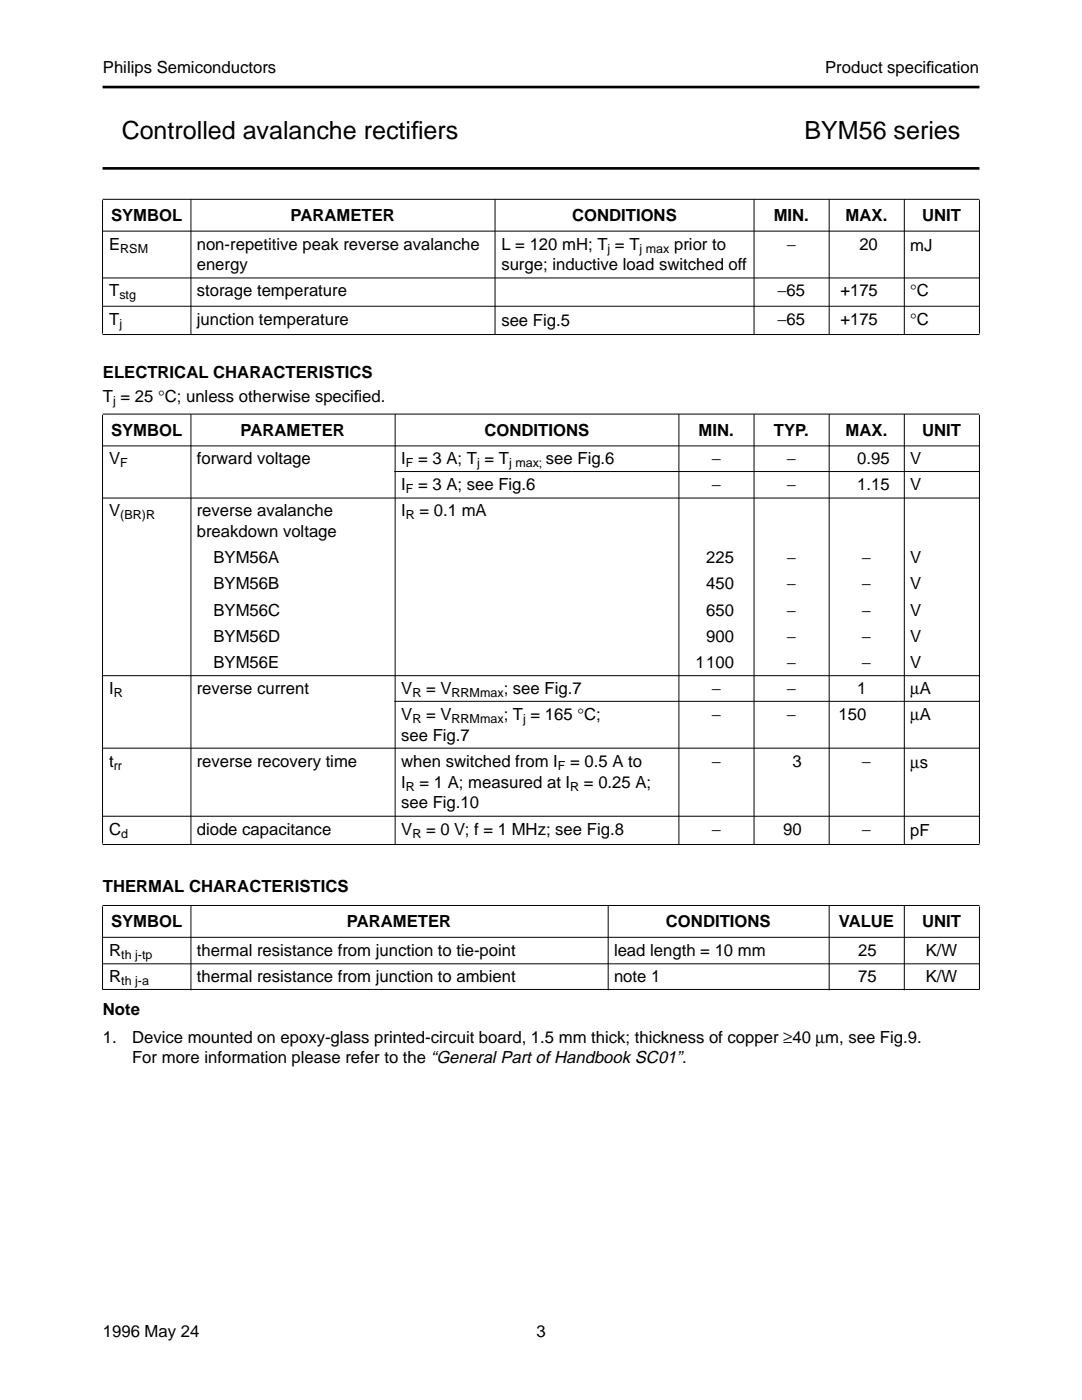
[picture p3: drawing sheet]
<svg xmlns="http://www.w3.org/2000/svg" width="216mm" height="279mm" viewBox="0 0 216 279" stroke-linecap="round" stroke-linejoin="round" font-family="sans-serif">
<defs><g id="words">
<g font-size="5">
<text x="24.3" y="27.8">Controlled avalanche rectif</text>
<text x="82" y="27.8">iers</text>
<text x="160.5" y="27.8">BYM56 series</text>
</g>
<g font-size="3.3">
<text x="20.5" y="14.5">Philips Semiconductors</text>
<text x="164.6" y="14.5">Product specif</text>
<text x="184.8" y="14.5">ication</text>
<text x="22.2" y="44.1">SYMBOL</text>
<text x="58" y="44.1">PARAMETER</text>
<text x="114.1" y="44.1">CONDITIONS</text>
<text x="154.4" y="44.1">MIN.</text>
<text x="168.7" y="44.1">MAX.</text>
<text x="184" y="44.1">UNIT</text>
<text x="21.8" y="49.8">E</text>
<text x="39.3" y="49.8">non-repetitive peak reverse avalanche</text>
<text x="39.3" y="54">energy</text>
<text x="100" y="49.8">L = 120 mH; T = T</text>
<text x="100" y="54">surge; inductive load switched off</text>
<text x="134.5" y="49.8">prior to</text>
<text x="157" y="49.8">−</text>
<text x="171.5" y="49.8">20</text>
<text x="181.6" y="50">mJ</text>
<text x="21.8" y="59.2">T</text>
<text x="39.3" y="59.2">storage temperature</text>
<text x="155.1" y="59.2">−65</text>
<text x="167.7" y="59.2">+175</text>
<text x="181.6" y="59.2">°C</text>
<text x="21.8" y="64.8">T</text>
<text x="39.3" y="64.8">junction temperature</text>
<text x="100" y="65">see Fig.5</text>
<text x="155.1" y="64.8">−65</text>
<text x="167.7" y="64.8">+175</text>
<text x="181.6" y="64.8">°C</text>
<text x="20.5" y="75.4">ELECTRICAL CHARACTERISTICS</text>
<text x="20.5" y="80.2">T = 25 °C; unless otherwise specif</text>
<text x="70.6" y="80.2">ied.</text>
<text x="22.2" y="87">SYMBOL</text>
<text x="48" y="87">PARAMETER</text>
<text x="96.7" y="87">CONDITIONS</text>
<text x="139.4" y="87">MIN.</text>
<text x="154.4" y="87">TYP.</text>
<text x="168.7" y="87">MAX.</text>
<text x="184" y="87">UNIT</text>
<text x="21.8" y="92.7">V</text>
<text x="39.3" y="92.7">forward voltage</text>
<text x="80.1" y="92.7">I</text>
<text x="83.4" y="92.7">= 3 A; T = T</text>
<text x="108.9" y="92.7">see Fig.6</text>
<text x="142" y="92.7">−</text>
<text x="157" y="92.7">−</text>
<text x="171" y="92.7">0.95</text>
<text x="181.6" y="92.7">V</text>
<text x="80.1" y="97.9">I</text>
<text x="83.4" y="97.9">= 3 A; see Fig.6</text>
<text x="142" y="97.9">−</text>
<text x="157" y="97.9">−</text>
<text x="171" y="97.9">1.15</text>
<text x="181.6" y="97.9">V</text>
<text x="21.8" y="103.1">V</text>
<text x="39.3" y="103.1">reverse avalanche</text>
<text x="39.3" y="107.2">breakdown voltage</text>
<text x="80.1" y="103.1">I</text>
<text x="83.7" y="103.1">= 0.1 mA</text>
<text x="42.6" y="112.4">BYM56A</text>
<text x="140.9" y="112.4">225</text>
<text x="157" y="112.4">−</text>
<text x="172" y="112.4">−</text>
<text x="181.6" y="112.4">V</text>
<text x="42.6" y="117.6">BYM56B</text>
<text x="140.9" y="117.6">450</text>
<text x="157" y="117.6">−</text>
<text x="172" y="117.6">−</text>
<text x="181.6" y="117.6">V</text>
<text x="42.6" y="122.8">BYM56C</text>
<text x="140.9" y="122.8">650</text>
<text x="157" y="122.8">−</text>
<text x="172" y="122.8">−</text>
<text x="181.6" y="122.8">V</text>
<text x="42.6" y="128">BYM56D</text>
<text x="140.9" y="128">900</text>
<text x="157" y="128">−</text>
<text x="172" y="128">−</text>
<text x="181.6" y="128">V</text>
<text x="42.6" y="133.2">BYM56E</text>
<text x="138.8" y="133.2">1100</text>
<text x="157" y="133.2">−</text>
<text x="172" y="133.2">−</text>
<text x="181.6" y="133.2">V</text>
<text x="21.8" y="138.5">I</text>
<text x="39.3" y="138.5">reverse current</text>
<text x="80.1" y="143.7">V</text>
<text x="80.1" y="138.5">V</text>
<text x="85" y="138.5">= V</text>
<text x="85" y="143.7">= V</text>
<text x="100.5" y="138.5">; see Fig.7</text>
<text x="100.5" y="143.7">; T = 165 °C;</text>
<text x="142" y="143.7">−</text>
<text x="142" y="138.5">−</text>
<text x="157" y="143.7">−</text>
<text x="157" y="138.5">−</text>
<text x="167.3" y="143.7">150</text>
<text x="171" y="138.5">1</text>
<text x="181.6" y="138.5">µA</text>
<text x="181.6" y="143.7">µA</text>
<text x="80.1" y="147.8">see Fig.7</text>
<text x="21.8" y="153">t</text>
<text x="39.3" y="153">reverse recovery time</text>
<text x="80.1" y="153">when switched from I</text>
<text x="113.8" y="153">= 0.5 A to</text>
<text x="142" y="153">−</text>
<text x="158.1" y="153">3</text>
<text x="172" y="153">−</text>
<text x="181.6" y="153.2">µs</text>
<text x="80.1" y="161.3">see Fig.10</text>
<text x="80.1" y="157.2">I</text>
<text x="83.7" y="157.2">= 1 A; measured at I</text>
<text x="116.5" y="157.2">= 0.25 A;</text>
<text x="21.8" y="166.6">C</text>
<text x="39.3" y="166.6">diode capacitance</text>
<text x="80.1" y="166.6">V</text>
<text x="85" y="166.6">= 0 V; f = 1 MHz; see Fig.8</text>
<text x="142" y="166.6">−</text>
<text x="156.3" y="166.6">90</text>
<text x="172" y="166.6">−</text>
<text x="181.6" y="166.8">pF</text>
<text x="20.5" y="178">THERMAL CHARACTERISTICS</text>
<text x="22.2" y="185.1">SYMBOL</text>
<text x="69.2" y="185.1">PARAMETER</text>
<text x="132.9" y="185.1">CONDITIONS</text>
<text x="167.4" y="185.1">VALUE</text>
<text x="184" y="185.1">UNIT</text>
<text x="21.8" y="190.8">R</text>
<text x="39.3" y="190.8">thermal resistance from junction to tie-point</text>
<text x="122.5" y="190.8">lead length = 10 mm</text>
<text x="171.3" y="190.8">25</text>
<text x="184.7" y="190.8">K/W</text>
<text x="21.8" y="196">R</text>
<text x="39.3" y="196">thermal resistance from junction to ambient</text>
<text x="122.5" y="196">note 1</text>
<text x="171.3" y="196">75</text>
<text x="184.7" y="196">K/W</text>
<text x="20.5" y="202.6">Note</text>
<text x="20.5" y="208.1">1.</text>
<text x="26.4" y="208.1">Device mounted on epoxy-glass printed-circuit board, 1.5 mm thick; thickness of copper ≥40 µm, see Fig.9.</text>
<text x="26.4" y="212.2">For more information please refer to the “General Part of Handbook SC01”.</text>
<text x="20.5" y="266.8">1996 May 24</text>
<text x="107" y="266.8">3</text>
</g>
<g font-size="2.5">
<text x="24" y="50.4">RSM</text>
<text x="121.2" y="50.4">j</text>
<text x="127.6" y="50.4">j max</text>
<text x="23.8" y="59.8">stg</text>
<text x="23.8" y="65.4">j</text>
<text x="22.6" y="80.8">j</text>
<text x="24" y="93.3">F</text>
<text x="81" y="93.3">F</text>
<text x="95.2" y="93.3">j</text>
<text x="101.6" y="93.3">j max;</text>
<text x="81" y="98.5">F</text>
<text x="24" y="103.7">(BR)R</text>
<text x="81" y="103.7">R</text>
<text x="22.7" y="139.1">R</text>
<text x="82.3" y="139.1">R</text>
<text x="90.1" y="139.1">RRMmax</text>
<text x="82.3" y="144.3">R</text>
<text x="90.1" y="144.3">RRMmax</text>
<text x="104.4" y="144.3">j</text>
<text x="22.7" y="153.6">rr</text>
<text x="111.3" y="153.6">F</text>
<text x="81" y="157.8">R</text>
<text x="113.8" y="157.8">R</text>
<text x="24.2" y="167.2">d</text>
<text x="82.3" y="167.2">R</text>
<text x="24.2" y="191.4">th j-tp</text>
<text x="24.2" y="196.6">th j-a</text>
</g>
</g></defs>
<path d="M20.5 17.4h174.9M20.5 33.6h174.9" fill="none" stroke="#000" stroke-width=".53"/>
<g fill="#000" stroke="#000" stroke-width=".2">
<path d="M20.5 39.8h174.9zM20.5 46.1h174.9zM20.5 55.5h174.9zM20.5 40v26.6zM38.1 39.8v27zM98.8 39.8v27zM150.5 39.8v27zM165.5 39.8v27zM180.4 39.8v27zM195.4 40v26.6zM20.5 61.1h174.9zM20.5 66.8h174.9z"/>
<path d="M20.5 82.6h174.9zM20.5 89h174.9zM78.7 94.1h116.7zM20.5 99.4h174.9zM20.5 134.8h174.9zM78.7 140h116.7zM20.5 149.3h174.9zM20.5 82.8v85.6zM38.1 82.6v85.9zM78.8 82.6v85.9zM135.5 82.6v85.9zM150.5 82.6v85.9z"/>
<path d="M165.5 82.6v85.9zM180.4 82.6v85.9zM195.4 82.8v85.6zM20.5 162.9h174.9zM20.5 168.5h174.9zM20.5 180.9v16.6zM38.1 180.7v16.9zM121.4 180.7v16.9zM165.5 180.7v16.9zM180.4 180.7v16.9zM195.4 180.9v16.6zM20.5 180.7h174.9z"/>
<path d="M20.5 187.1h174.9zM20.5 192.4h174.9zM20.5 197.5h174.9z"/>
</g>
<use href="#words"/>
</svg>
